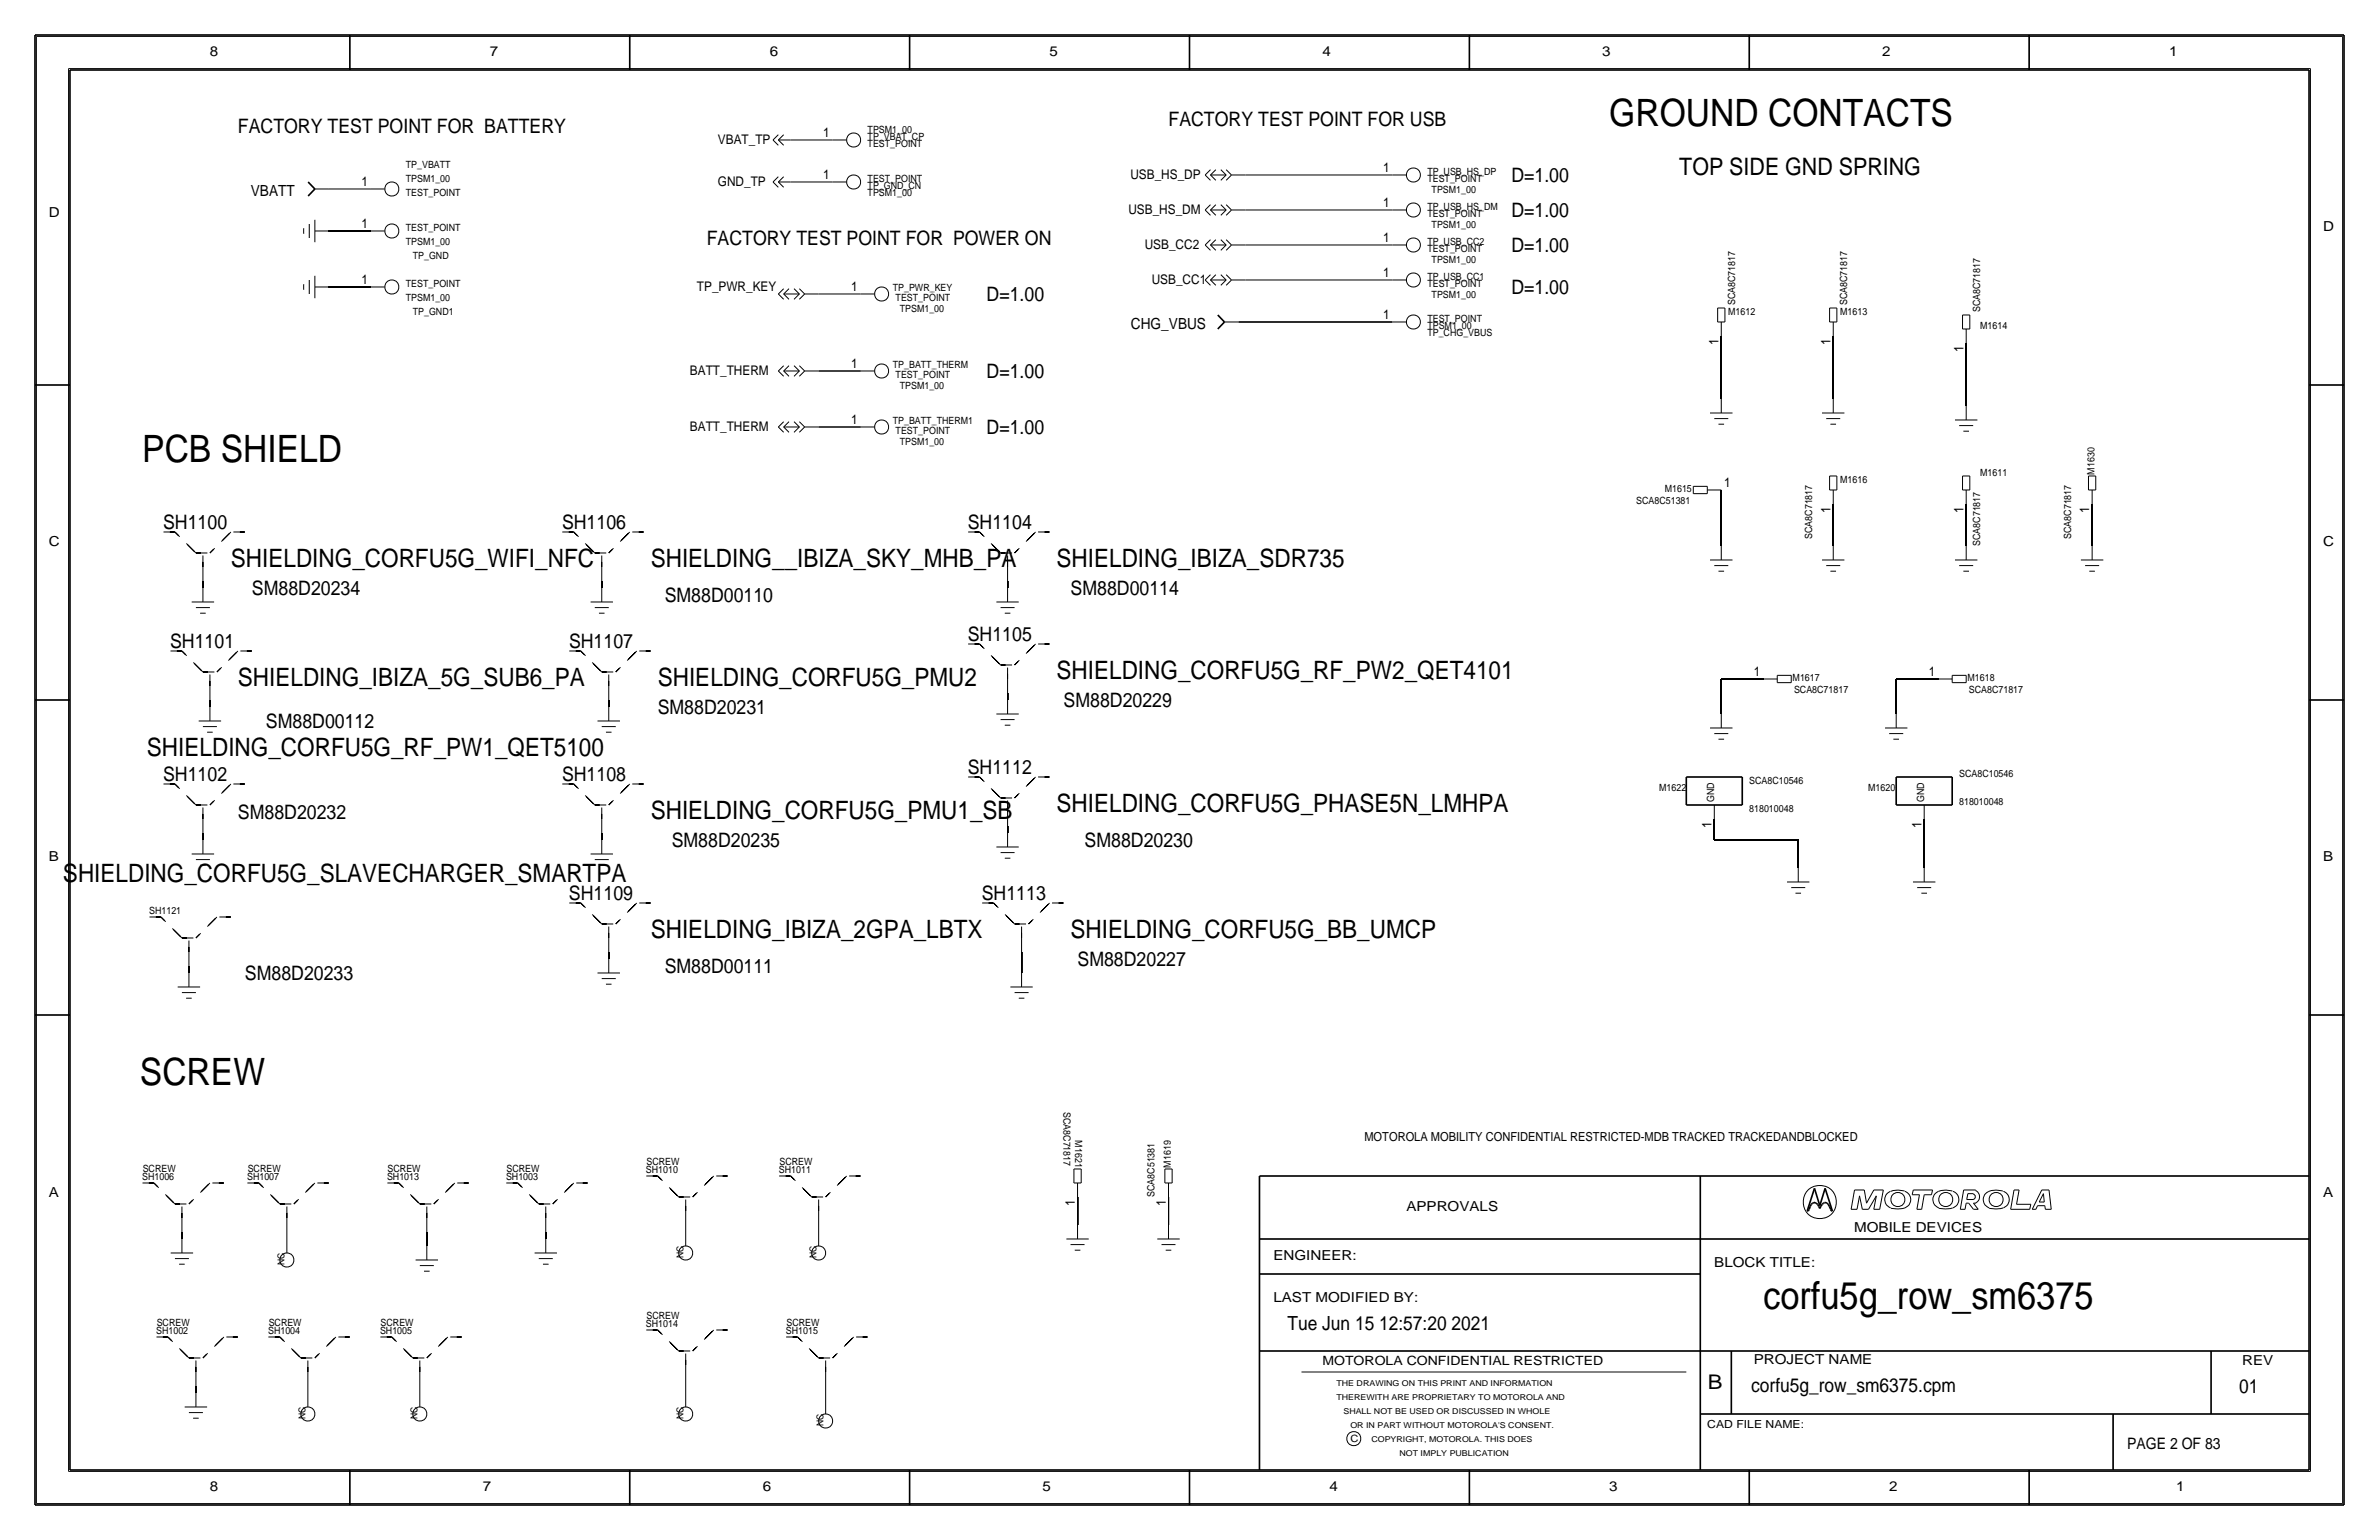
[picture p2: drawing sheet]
<svg xmlns="http://www.w3.org/2000/svg" width="432mm" height="279mm" viewBox="0 0 432 279" stroke-linecap="round" stroke-linejoin="round" font-family="sans-serif">
<defs><g id="words">
<text font-size="7" x="320" y="237.5">corfu5g_row_sm6375</text>
<g font-size="6.8">
<text x="292.1" y="22.9">GROUND CONTACTS</text>
<text x="25.8" y="83.8">PCB SHIELD</text>
<text x="25.4" y="196.8">SCREW</text>
</g>
<g font-size="4.6">
<text x="41.9" y="102.9">SHIELDING_CORFU5G_WIFI_NFC</text>
<text x="118.1" y="102.9">SHIELDING__IBIZA_SKY_MHB_PA</text>
<text x="191.8" y="102.9">SHIELDING_IBIZA_SDR735</text>
<text x="43.2" y="124.5">SHIELDING_IBIZA_5G_SUB6_PA</text>
<text x="119.4" y="124.5">SHIELDING_CORFU5G_PMU2</text>
<text x="191.8" y="123.2">SHIELDING_CORFU5G_RF_PW2_QET4101</text>
<text x="26.7" y="137.2">SHIELDING_CORFU5G_RF_PW1_QET5100</text>
<text x="118.1" y="148.6">SHIELDING_CORFU5G_PMU1_SB</text>
<text x="191.8" y="147.3">SHIELDING_CORFU5G_PHASE5N_LMHPA</text>
<text x="11.4" y="160">SHIELDING_CORFU5G_SLAVECHARGER_SMARTPA</text>
<text x="118.1" y="170.2">SHIELDING_IBIZA_2GPA_LBTX</text>
<text x="194.3" y="170.2">SHIELDING_CORFU5G_BB_UMCP</text>
</g>
<text font-size="4.4" x="304.8" y="31.8">TOP SIDE GND SPRING</text>
<text font-size="3.7" x="310" y="252.1">B</text>
<g font-size="3.6">
<text x="212.1" y="22.9">FACTORY TEST POINT FOR USB</text>
<text x="43.2" y="24.1">FACTORY TEST POINT FOR BATTERY</text>
<text x="274.3" y="33">D=1.00</text>
<text x="274.3" y="39.4">D=1.00</text>
<text x="128.3" y="44.5">FACTORY TEST POINT FOR POWER ON</text>
<text x="274.3" y="45.7">D=1.00</text>
<text x="274.3" y="53.3">D=1.00</text>
<text x="179.1" y="54.6">D=1.00</text>
<text x="179.1" y="68.6">D=1.00</text>
<text x="179.1" y="78.7">D=1.00</text>
<text x="29.6" y="96">SH1100</text>
<text x="102" y="96">SH1106</text>
<text x="175.7" y="96">SH1104</text>
<text x="45.7" y="107.9">SM88D20234</text>
<text x="194.3" y="107.9">SM88D00114</text>
<text x="120.6" y="109.2">SM88D00110</text>
<text x="30.9" y="117.6">SH1101</text>
<text x="103.3" y="117.6">SH1107</text>
<text x="175.7" y="116.3">SH1105</text>
<text x="119.4" y="129.5">SM88D20231</text>
<text x="193" y="128.3">SM88D20229</text>
<text x="48.3" y="132.1">SM88D00112</text>
<text x="29.6" y="141.7">SH1102</text>
<text x="102" y="141.7">SH1108</text>
<text x="175.7" y="140.5">SH1112</text>
<text x="43.2" y="148.6">SM88D20232</text>
<text x="121.9" y="153.7">SM88D20235</text>
<text x="196.8" y="153.7">SM88D20230</text>
<text x="103.3" y="163.3">SH1109</text>
<text x="178.2" y="163.3">SH1113</text>
<text x="44.4" y="177.8">SM88D20233</text>
<text x="120.6" y="176.5">SM88D00111</text>
<text x="195.6" y="175.3">SM88D20227</text>
</g>
<g font-size="3.5">
<text x="233.7" y="241.3">Tue Jun 15 12:57:20 2021</text>
<text x="317.9" y="252.6">corfu5g_row_sm6375.cpm</text>
<text x="406.4" y="252.7">01</text>
</g>
<text font-size="2.9" x="386.1" y="262.9">PAGE 2 OF 83</text>
<g font-size="2.8">
<text x="45.5" y="35.6">VBATT</text>
<text x="205.3" y="59.7">CHG_VBUS</text>
</g>
<g font-size="2.5">
<text x="38.1" y="10.2">8</text>
<text x="88.9" y="10.2">7</text>
<text x="139.7" y="10.2">6</text>
<text x="190.5" y="10.2">5</text>
<text x="240" y="10.2">4</text>
<text x="290.8" y="10.2">3</text>
<text x="341.6" y="10.2">2</text>
<text x="393.7" y="10.2">1</text>
<text x="8.9" y="39.4">D</text>
<text x="421.6" y="41.9">D</text>
<text x="8.9" y="99.1">C</text>
<text x="421.6" y="99.1">C</text>
<text x="8.9" y="156.2">B</text>
<text x="421.6" y="156.2">B</text>
<text x="8.9" y="217.2">A</text>
<text x="255.3" y="219.7">APPROVALS</text>
<text x="421.6" y="217.2">A</text>
<text x="336.5" y="223.5">MOBILE DEVICES</text>
<text x="231.1" y="228.6">ENGINEER:</text>
<text x="311.1" y="229.9">BLOCK TITLE:</text>
<text x="231.1" y="236.2">LAST MODIFIED BY:</text>
<text x="318.3" y="247.5">PROJECT NAME</text>
<text x="407" y="247.6">REV</text>
<text x="38.1" y="270.5">8</text>
<text x="87.6" y="270.5">7</text>
<text x="138.4" y="270.5">6</text>
<text x="189.2" y="270.5">5</text>
<text x="241.3" y="270.5">4</text>
<text x="292.1" y="270.5">3</text>
<text x="342.9" y="270.5">2</text>
<text x="395" y="270.5">1</text>
</g>
<g font-size="2.4">
<text x="130.3" y="26.2">VBAT_TP</text>
<text x="149.4" y="24.9">1</text>
<text x="65.6" y="33.8">1</text>
<text x="130.3" y="33.8">GND_TP</text>
<text x="149.4" y="32.5">1</text>
<text x="205.2" y="32.5">USB_HS_DP</text>
<text x="251" y="31.2">1</text>
<text x="65.6" y="41.4">1</text>
<text x="204.8" y="38.9">USB_HS_DM</text>
<text x="251" y="37.6">1</text>
<text x="207.8" y="45.2">USB_CC2</text>
<text x="251" y="43.9">1</text>
<text x="65.6" y="51.6">1</text>
<text x="126.5" y="52.8">TP_PWR_KEY</text>
<text x="154.5" y="52.8">1</text>
<text x="209" y="51.6">USB_CC1</text>
<text x="251" y="50.3">1</text>
<text x="251" y="57.9">1</text>
<text x="311.9" y="62.7" transform="rotate(-90 311.9 62.7)">1</text>
<text x="332.2" y="62.7" transform="rotate(-90 332.2 62.7)">1</text>
<text x="356.4" y="63.9" transform="rotate(-90 356.4 63.9)">1</text>
<text x="125.2" y="68.1">BATT_THERM</text>
<text x="154.5" y="66.8">1</text>
<text x="154.5" y="77">1</text>
<text x="125.2" y="78.2">BATT_THERM</text>
<text x="312.9" y="88.4">1</text>
<text x="332.2" y="93.1" transform="rotate(-90 332.2 93.1)">1</text>
<text x="356.4" y="93.1" transform="rotate(-90 356.4 93.1)">1</text>
<text x="379.2" y="93.1" transform="rotate(-90 379.2 93.1)">1</text>
<text x="318.3" y="122.7">1</text>
<text x="350.1" y="122.7">1</text>
<text x="310.6" y="150.3" transform="rotate(-90 310.6 150.3)">1</text>
<text x="348.7" y="150.3" transform="rotate(-90 348.7 150.3)">1</text>
<text x="195.1" y="218.9" transform="rotate(-90 195.1 218.9)">1</text>
<text x="211.6" y="218.9" transform="rotate(-90 211.6 218.9)">1</text>
</g>
<g font-size="2.3">
<text x="247.6" y="207">MOTOROLA MOBILITY CONFIDENTIAL RESTRICTED-MDB TRACKED TRACKEDANDBLOCKED</text>
<text x="240" y="247.6">MOTOROLA CONFIDENTIAL RESTRICTED</text>
</g>
<text font-size="2" x="309.9" y="259.1">CAD FILE NAME:</text>
<g font-size="1.8">
<text x="157.5" y="25.4">TP_VBAT_CP</text>
<text x="157.5" y="26.7">TEST_POINT</text>
<text x="157.5" y="24.1">TPSM1_00</text>
<text x="73.7" y="33">TPSM1_00</text>
<text x="73.7" y="35.6">TEST_POINT</text>
<text x="73.7" y="30.5">TP_VBATT</text>
<text x="157.5" y="34.3">TP_GND_CN</text>
<text x="157.5" y="33">TEST_POINT</text>
<text x="157.5" y="35.6">TPSM1_00</text>
<text x="259.1" y="33">TEST_POINT</text>
<text x="259.1" y="31.8">TP_USB_HS_DP</text>
<text x="259.8" y="35">TPSM1_00</text>
<text x="73.7" y="41.9">TEST_POINT</text>
<text x="259.1" y="38.1">TP_USB_HS_DM</text>
<text x="259.1" y="39.4">TEST_POINT</text>
<text x="259.8" y="41.4">TPSM1_00</text>
<text x="73.7" y="44.5">TPSM1_00</text>
<text x="74.9" y="47">TP_GND</text>
<text x="259.1" y="45.7">TEST_POINT</text>
<text x="259.1" y="44.4">TP_USB_CC2</text>
<text x="259.8" y="47.7">TPSM1_00</text>
<text x="73.7" y="52.1">TEST_POINT</text>
<text x="162.1" y="52.8">TP_PWR_KEY</text>
<text x="259.1" y="52.1">TEST_POINT</text>
<text x="259.1" y="50.8">TP_USB_CC1</text>
<text x="73.7" y="54.6">TPSM1_00</text>
<text x="74.9" y="57.2">TP_GND1</text>
<text x="162.6" y="54.6">TEST_POINT</text>
<text x="163.3" y="56.6">TPSM1_00</text>
<text x="259.1" y="59.7">TPSM1_00</text>
<text x="259.1" y="58.4">TEST_POINT</text>
<text x="259.8" y="54.1">TPSM1_00</text>
<text x="313.7" y="57.1">M1612</text>
<text x="315" y="55.4" transform="rotate(-90 315 55.4)">SCA8C71817</text>
<text x="334" y="57.1">M1613</text>
<text x="335.3" y="55.4" transform="rotate(-90 335.3 55.4)">SCA8C71817</text>
<text x="359.4" y="59.7">M1614</text>
<text x="359.4" y="56.6" transform="rotate(-90 359.4 56.6)">SCA8C71817</text>
<text x="259.1" y="61">TP_CHG_VBUS</text>
<text x="162.1" y="66.8">TP_BATT_THERM</text>
<text x="162.6" y="68.6">TEST_POINT</text>
<text x="163.3" y="70.6">TPSM1_00</text>
<text x="162.1" y="76.9">TP_BATT_THERM1</text>
<text x="162.6" y="78.7">TEST_POINT</text>
<text x="163.3" y="80.7">TPSM1_00</text>
<text x="302.2" y="89.3">M1615</text>
<text x="334" y="87.6">M1616</text>
<text x="359.4" y="86.4">M1611</text>
<text x="380.1" y="86.1" transform="rotate(-90 380.1 86.1)">M1630</text>
<text x="297" y="91.4">SCA8C51381</text>
<text x="328.9" y="97.8" transform="rotate(-90 328.9 97.8)">SCA8C71817</text>
<text x="359.4" y="99.1" transform="rotate(-90 359.4 99.1)">SCA8C71817</text>
<text x="375.9" y="97.8" transform="rotate(-90 375.9 97.8)">SCA8C71817</text>
<text x="325.4" y="123.6">M1617</text>
<text x="325.6" y="125.7">SCA8C71817</text>
<text x="357.1" y="123.6">M1618</text>
<text x="357.4" y="125.7">SCA8C71817</text>
<text x="301.1" y="143.5">M1622</text>
<text x="317.5" y="142.2">SCA8C10546</text>
<text x="339.1" y="143.5">M1620</text>
<text x="355.6" y="141">SCA8C10546</text>
<text x="311.1" y="145.5" transform="rotate(-90 311.1 145.5)">GND</text>
<text x="317.5" y="147.3">818010048</text>
<text x="349.2" y="145.5" transform="rotate(-90 349.2 145.5)">GND</text>
<text x="355.6" y="146">818010048</text>
<text x="27.1" y="165.9">SH1121</text>
<text x="193" y="201.7" transform="rotate(90 193 201.7)">SCA8C71817</text>
<text x="195.2" y="206.9" transform="rotate(90 195.2 206.9)">M1621</text>
<text x="25.8" y="214.1">SH1006</text>
<text x="25.9" y="212.6">SCREW</text>
<text x="44.9" y="214.1">SH1007</text>
<text x="45" y="212.6">SCREW</text>
<text x="70.3" y="214.1">SH1013</text>
<text x="70.4" y="212.6">SCREW</text>
<text x="91.8" y="214.1">SH1003</text>
<text x="91.9" y="212.6">SCREW</text>
<text x="117.2" y="212.9">SH1010</text>
<text x="117.3" y="211.3">SCREW</text>
<text x="141.4" y="212.9">SH1011</text>
<text x="141.5" y="211.3">SCREW</text>
<text x="212.5" y="211.8" transform="rotate(-90 212.5 211.8)">M1619</text>
<text x="209.5" y="217.2" transform="rotate(-90 209.5 217.2)">SCA8C51381</text>
<text x="117.3" y="239.3">SCREW</text>
<text x="28.3" y="242.1">SH1002</text>
<text x="28.4" y="240.5">SCREW</text>
<text x="48.7" y="242.1">SH1004</text>
<text x="48.8" y="240.5">SCREW</text>
<text x="69" y="242.1">SH1005</text>
<text x="69.1" y="240.5">SCREW</text>
<text x="117.2" y="240.8">SH1014</text>
<text x="142.6" y="242.1">SH1015</text>
<text x="142.7" y="240.5">SCREW</text>
<text x="245.1" y="261.6">C</text>
</g>
<g font-size="1.7">
<text x="51.7" y="229.5" transform="rotate(-90 51.7 229.5)">NC</text>
<text x="124.1" y="228.2" transform="rotate(-90 124.1 228.2)">NC</text>
<text x="148.2" y="228.2" transform="rotate(-90 148.2 228.2)">NC</text>
<text x="55.5" y="257.5" transform="rotate(-90 55.5 257.5)">NC</text>
<text x="75.8" y="257.5" transform="rotate(-90 75.8 257.5)">NC</text>
<text x="124.1" y="257.5" transform="rotate(-90 124.1 257.5)">NC</text>
<text x="149.5" y="258.7" transform="rotate(-90 149.5 258.7)">NC</text>
</g>
<g font-size="1.5">
<text x="242.6" y="251.5">THE DRAWING ON THIS PRINT AND INFORMATION</text>
<text x="242.6" y="254">THEREWITH ARE PROPRIETARY TO MOTOROLA AND</text>
<text x="243.8" y="256.5">SHALL NOT BE USED OR DISCUSSED IN WHOLE</text>
<text x="245.1" y="259.1">OR IN PART WITHOUT MOTOROLA'S CONSENT.</text>
<text x="248.9" y="261.6">COPYRIGHT, MOTOROLA. THIS DOES</text>
<text x="254" y="264.2">NOT IMPLY PUBLICATION</text>
</g>
</g></defs>
<!-- layer: Nets -->
<path d="M224.8 58.4h27.9z" fill="none" stroke="#000" stroke-width=".3"/>
<g fill="none" stroke="#000" stroke-width=".18">
<path d="M59.7 34.3h7.6zM143.5 25.4h7.6zM143.5 33h7.6zM226.1 38.1h26.6zM226.1 31.8h26.6zM59.7 52.1h7.6zM59.7 41.9h7.6zM148.6 53.3h7.6zM226.1 50.8h26.6zM226.1 44.4h26.6zM148.6 77.5h7.6zM148.6 67.3h7.6z"/>
<path d="M312.4 61v11.4zM332.7 61v11.4zM356.9 62.2v11.5zM312.4 88.9v10.2zM332.7 91.4v7.7zM356.9 91.4v7.7zM379.7 91.4v7.7zM36.8 105.4v1.3zM109.2 105.4v1.3zM182.9 105.4v1.3zM38.1 127v1.3zM110.5 127v1.3z"/>
<path d="M182.9 125.7v1.3zM312.4 123.2v6.3zM312.4 123.2h7.6zM344.2 123.2v6.3zM344.2 123.2h7.6zM36.8 151.1v1.3zM109.2 151.1v1.3zM182.9 149.9v1.2zM311.1 148.6v3.8zM311.1 152.4h15.3zM326.4 152.4v5.1zM349.2 148.6v8.9z"/>
<path d="M34.3 175.3v1.2zM110.5 172.7v1.3zM185.4 172.7v3.8zM195.6 217.2v5zM212.1 217.2v5zM33 223.5v1.3zM52.1 223.5v1.3zM77.5 223.5v2.6zM99.1 223.5v1.3zM124.5 222.2v1.3zM148.6 222.2v1.3zM35.6 251.5v1.2z"/>
<path d="M55.9 251.5v1.2zM76.2 251.5v1.2zM124.5 250.2v2.5zM149.9 251.5v2.5z"/>
</g>
<!-- layer: Components -->
<g fill="none" stroke="#000" stroke-width=".18">
<path d="M57.1 34.3h2.6zM57.1 39.9v4zM67.3 34.3h2.6zM140.3 33l1 1zM140.3 25.4l1 1zM140.3 33l1-.9zM140.3 25.4l1-1zM141.3 33h2.2zM141.3 33l.9-.9zM141.3 25.4h2.2zM141.3 25.4l.9-1zM141.3 33l.9 1z"/>
<path d="M141.3 25.4l.9 1zM151.1 33h2.6zM151.1 25.4h2.6zM218.7 31.8l1 .9zM218.7 38.1l1 1zM218.7 31.8l1-1zM218.7 38.1l1-1zM219.7 31.8l1-1zM219.7 31.8l1 .9zM219.7 38.1l1 1zM219.7 31.8h2.9zM219.7 38.1h2.9z"/>
<path d="M220.7 37.1l-1 1zM221.6 32.7l1-.9zM221.6 39.1l1-1zM221.6 30.8l1 1zM221.6 37.1l1 1zM222.6 30.8l.9 1zM222.6 37.1l.9 1zM222.6 32.7l.9-.9zM222.6 39.1l.9-1zM223.5 31.8h2.6zM223.5 38.1h2.6zM252.7 38.1h2.6z"/>
<path d="M252.7 31.8h2.6zM55.1 51.6v1zM55.1 41.4v1zM56.1 50.8v2.5zM56.1 40.6v2.6zM57.1 52.1h2.6zM57.1 50v4.1zM57.1 41.9h2.6zM67.3 52.1h2.6zM67.3 41.9h2.6zM141.3 53.3l.9-.9zM141.3 53.3l.9 1z"/>
<path d="M142.2 53.3l1 1zM142.2 53.3h2.9zM142.2 53.3l1-.9zM144.1 52.4l1 .9zM144.1 54.3l1-1zM145.1 52.4l.9 .9zM145.1 54.3l1-1zM146.1 53.3h2.5zM156.2 53.3h2.5zM218.7 44.5l1 .9zM218.7 50.8l1 1zM219.7 44.4l1-.9z"/>
<path d="M219.7 50.8l1-1zM219.7 44.5l1 .9zM219.7 50.8l1 1zM219.7 44.4h2.9zM219.7 50.8h2.9zM219.7 43.5l-1 .9zM219.7 49.8l-1 1zM221.6 43.5l1 .9zM221.6 49.8l1 1zM222.3 58.4h2.5zM222.6 43.5l.9 .9zM222.6 49.8l.9 1z"/>
<path d="M222.6 44.5l-1 .9zM222.6 50.8l-1 1zM223.5 44.4h2.6zM223.5 50.8h2.6zM223.5 44.5l-.9 .9zM223.5 50.8l-.9 1zM252.7 58.4h2.6zM252.7 50.8h2.6zM252.7 44.4h2.6zM311.8 58.4h1.3zM311.8 55.9v2.5zM311.8 55.9h1.3z"/>
<path d="M312.4 58.4v2.6zM313.1 55.9v2.5zM332.1 55.9v2.5zM332.1 55.9h1.3zM332.1 58.4h1.3zM332.7 58.4v2.6zM333.4 55.9v2.5zM356.2 59.7h1.3zM356.2 57.2v2.5zM356.2 57.2h1.3zM356.9 59.7v2.5zM357.5 57.2v2.5z"/>
<path d="M141.3 77.5l.9-1zM141.3 67.3l.9-1zM141.3 77.5l.9 .9zM141.3 67.3l.9 1zM142.2 77.5l1 .9zM142.2 67.3l1 1zM142.2 77.5h2.9zM142.2 67.3h2.9zM142.2 77.5l1-1zM142.2 67.3l1-1zM144.1 76.5l1 1zM144.1 66.3l1 1z"/>
<path d="M144.1 78.4l1-.9zM144.1 68.3l1-1zM145.1 76.5l.9 1zM145.1 66.3l.9 1zM145.1 78.4l1-.9zM145.1 68.3l1-1zM146.1 77.5h2.5zM146.1 67.3h2.5zM156.2 77.5h2.5zM156.2 67.3h2.5zM310.4 74.9h4.1zM311.2 75.9h2.5z"/>
<path d="M311.9 77h1zM312.4 72.4v2.5zM330.7 74.9h4.1zM331.5 75.9h2.5zM332.2 77h1zM332.7 72.4v2.5zM354.8 76.2h4.1zM355.6 77.2h2.5zM356.4 78.2h1zM356.9 73.7v2.5zM307.3 89.6h2.6zM307.3 88.2v1.4z"/>
<path d="M307.3 88.2h2.6zM309.9 88.9h2.5zM309.9 88.2v1.4zM312.4 99.1v2.5zM332.1 86.4v2.5zM332.1 86.4h1.3zM332.1 88.9h1.3zM332.7 99.1v2.5zM332.7 88.9v2.5zM333.4 86.4v2.5zM356.2 88.9h1.3zM356.2 86.4v2.5z"/>
<path d="M356.2 86.4h1.3zM356.9 88.9v2.5zM356.9 99.1v2.5zM357.5 86.4v2.5zM379.1 88.9h1.3zM379.1 86.4v2.5zM379.1 86.4h1.3zM379.7 99.1v2.5zM379.7 88.9v2.5zM380.4 86.4v2.5zM34.8 109.2h4.1zM35.6 110.2h2.5z"/>
<path d="M36.3 111.3h1zM36.8 102.9v2.5zM36.8 106.7v2.5zM107.2 109.2h4.1zM108 110.2h2.5zM108.7 111.3h1zM109.2 106.7v2.5zM109.2 102.9v2.5zM180.8 109.2h4.1zM181.6 110.2h2.5zM182.4 111.3h1zM182.9 102.9v2.5z"/>
<path d="M182.9 106.7v2.5zM310.4 101.6h4.1zM311.2 102.6h2.5zM311.9 103.6h1zM330.7 101.6h4.1zM331.5 102.6h2.5zM332.2 103.6h1zM354.8 101.6h4.1zM355.6 102.6h2.5zM356.4 103.6h1zM377.7 101.6h4.1zM378.5 102.6h2.5z"/>
<path d="M379.2 103.6h1zM36.1 130.8h4zM36.8 131.8h2.6zM37.6 132.8h1zM38.1 124.5v2.5zM38.1 128.3v2.5zM108.5 130.8h4zM109.2 131.8h2.6zM110 132.8h1zM110.5 128.3v2.5zM110.5 124.5v2.5zM180.8 129.5h4.1z"/>
<path d="M181.6 130.6h2.5zM182.4 131.6h1zM182.9 123.2v2.5zM182.9 127v2.5zM310.4 132.1h4.1zM311.2 133.1h2.5zM311.9 134.1h1zM312.4 129.5v2.6zM320 123.2h2.6zM322.6 123.9h2.5zM322.6 122.5v1.4zM322.6 122.5h2.5z"/>
<path d="M325.1 122.5v1.4zM342.1 132.1h4.1zM342.9 133.1h2.5zM343.7 134.1h1zM344.2 129.5v2.6zM351.8 123.2h2.5zM354.3 123.9h2.6zM354.3 122.5v1.4zM354.3 122.5h2.6zM356.9 122.5v1.4zM34.8 154.9h4.1zM35.6 156h2.5z"/>
<path d="M36.3 157h1zM36.8 148.6v2.5zM36.8 152.4v2.5zM107.2 154.9h4.1zM108 156h2.5zM108.7 157h1zM109.2 148.6v2.5zM109.2 152.4v2.5zM180.8 153.7h4.1zM181.6 154.7h2.5zM182.4 155.7h1zM182.9 147.3v2.6z"/>
<path d="M182.9 151.1v2.6zM311.1 146.1v2.5zM326.4 157.5v2.5zM349.2 157.5v2.5zM349.2 146.1v2.5zM32.3 179.1h4zM34.3 172.7v2.6zM34.3 176.5v2.6zM108.5 176.5h4zM109.2 177.5h2.6zM110 178.6h1zM110.5 174v2.5z"/>
<path d="M110.5 170.2v2.5zM183.4 179.1h4.1zM185.4 176.5v2.6zM185.4 170.2v2.5zM324.4 160h4zM325.1 161h2.6zM325.9 162.1h1zM347.2 160h4.1zM348 161h2.5zM348.7 162.1h1.1zM33 180.1h2.6zM33.8 181.1h1z"/>
<path d="M184.2 180.1h2.5zM184.9 181.1h1zM124.5 219.7v2.5zM148.6 219.7v2.5zM194.9 212.1h1.3zM194.9 214.6h1.3zM194.9 212.1v2.5zM195.6 214.6v2.6zM196.2 212.1v2.5zM211.4 212.1v2.5zM211.4 212.1h1.4zM211.4 214.6h1.4z"/>
<path d="M212.1 214.6v2.6zM212.8 212.1v2.5zM31 227.3h4.1zM31.7 228.3h2.6zM32.5 229.4h1zM33 224.8v2.5zM33 221v2.5zM52.1 221v2.5zM52.1 224.8v2.5zM75.4 228.6h4.1zM76.2 229.6h2.5zM77 230.6h1z"/>
<path d="M77.5 221v2.5zM77.5 226.1v2.5zM97 227.3h4.1zM97.8 228.3h2.5zM98.6 229.4h1zM99.1 224.8v2.5zM99.1 221v2.5zM124.5 223.5v2.6zM148.6 223.5v2.6zM193.5 224.8h4.1zM194.3 225.8h2.5zM195.1 226.8h1z"/>
<path d="M195.6 222.2v2.6zM210.1 224.8h4zM210.8 225.8h2.6zM211.6 226.8h1zM212.1 222.2v2.6zM33.5 255.3h4.1zM34.3 256.3h2.5zM35.1 257.3h1zM35.6 248.9v2.6zM35.6 252.7v2.6zM55.9 248.9v2.6zM55.9 252.7v2.6z"/>
<path d="M76.2 248.9v2.6zM76.2 252.7v2.6zM124.5 252.7v2.6zM124.5 247.6v2.6zM149.9 254v2.5zM149.9 248.9v2.6z"/>
<circle cx="71.1" cy="34.3" r="1.28"/>
<circle cx="154.9" cy="25.4" r="1.28"/>
<circle cx="154.9" cy="33" r="1.28"/>
<circle cx="256.5" cy="38.1" r="1.28"/>
<circle cx="256.5" cy="31.8" r="1.28"/>
<circle cx="71.1" cy="41.9" r="1.28"/>
<circle cx="71.1" cy="52.1" r="1.28"/>
<circle cx="160" cy="53.4" r="1.28"/>
<circle cx="256.5" cy="50.8" r="1.28"/>
<circle cx="256.5" cy="58.4" r="1.28"/>
<circle cx="256.5" cy="44.5" r="1.28"/>
<circle cx="160" cy="77.5" r="1.28"/>
<circle cx="160" cy="67.3" r="1.28"/>
<circle cx="52.1" cy="228.6" r="1.28"/>
<circle cx="124.5" cy="227.3" r="1.28"/>
<circle cx="148.6" cy="227.3" r="1.28"/>
<circle cx="55.9" cy="256.6" r="1.28"/>
<circle cx="76.2" cy="256.6" r="1.28"/>
<circle cx="124.5" cy="256.6" r="1.28"/>
<circle cx="149.9" cy="257.8" r="1.28"/>
</g>
<g fill="none" stroke="#000" stroke-width=".18" stroke-dasharray="2.1" stroke-linecap="butt">
<path d="M29.2 96.5h2.5zM31.8 96.5l3.8 3.8zM41.9 96.5h2.5zM41.9 96.5l-3.8 3.8zM101.6 96.5h2.5zM104.1 96.5l3.8 3.8zM114.3 96.5l-3.8 3.8zM114.3 96.5h2.5zM175.3 96.5h2.5zM177.8 96.5l3.8 3.8zM188 96.5l-3.9 3.8zM188 96.5h2.5z"/>
<path d="M30.5 118.1h2.5zM33 118.1l3.8 3.8zM35.6 100.3h2.5zM36.8 100.3v2.6zM43.2 118.1l-3.8 3.8zM43.2 118.1h2.5zM102.9 118.1h2.5zM105.4 118.1l3.8 3.8zM107.9 100.3h2.6zM109.2 100.3v2.6zM115.6 118.1h2.5zM115.6 118.1l-3.8 3.8z"/>
<path d="M175.3 116.8h2.5zM177.8 116.8l3.8 3.9zM181.6 100.3h2.5zM182.9 100.3v2.6zM188 116.8l-3.9 3.9zM188 116.8h2.5zM36.8 121.9h2.6zM38.1 121.9v2.6zM109.2 121.9h2.6zM110.5 121.9v2.6zM181.6 120.7h2.5zM182.9 120.7v2.5z"/>
<path d="M29.2 142.2h2.5zM31.8 142.2l3.8 3.8zM35.6 146h2.5zM36.8 146.1v2.5zM38.1 146.1l3.8-3.9zM41.9 142.2h2.5zM101.6 142.2h2.5zM104.1 142.2l3.8 3.8zM107.9 146h2.6zM109.2 146.1v2.5zM114.3 142.2l-3.8 3.9zM114.3 142.2h2.5z"/>
<path d="M175.3 141h2.5zM177.8 141l3.8 3.8zM181.6 144.8h2.5zM182.9 144.8v2.5zM188 141l-3.9 3.8zM188 141h2.5zM26.7 166.4h2.5zM29.2 166.4l3.8 3.8zM33 170.2h2.6zM34.3 170.2v2.5zM39.4 166.4l-3.8 3.8zM39.4 166.4h2.5z"/>
<path d="M102.9 163.8h2.5zM105.4 163.8l3.8 3.8zM109.2 167.6h2.6zM110.5 167.6v2.6zM115.6 163.8h2.5zM115.6 163.8l-3.8 3.8zM177.8 163.8h2.5zM180.3 163.8l3.8 3.8zM184.1 167.6h2.6zM185.4 167.6v2.6zM190.5 163.8l-3.8 3.8zM190.5 163.8h2.5z"/>
<path d="M25.4 214.6h2.5zM27.9 214.6l3.8 3.8zM31.7 218.4h2.6zM33 218.4v2.6zM38.1 214.6h2.5zM38.1 214.6l-3.8 3.8zM44.4 214.6h2.6zM47 214.6l3.8 3.8zM50.8 218.4h2.5zM52.1 218.4v2.6zM57.1 214.6h2.6zM57.1 214.6l-3.8 3.8z"/>
<path d="M69.8 214.6h2.6zM72.4 214.6l3.8 3.8zM76.2 218.4h2.5zM77.5 218.4v2.6zM82.5 214.6h2.6zM82.5 214.6l-3.8 3.8zM91.4 214.6h2.6zM94 214.6l3.8 3.8zM97.8 218.4h2.5zM99.1 218.4v2.6zM104.1 214.6h2.6zM104.1 214.6l-3.8 3.8z"/>
<path d="M116.8 213.4h2.6zM119.4 213.4l3.8 3.8zM123.2 217.2h2.5zM124.5 217.2v2.5zM129.5 213.4h2.6zM129.5 213.4l-3.8 3.8zM141 213.4h2.5zM143.5 213.4l3.8 3.8zM147.3 217.2h2.6zM148.6 217.2v2.5zM153.7 213.4h2.5zM153.7 213.4l-3.8 3.8z"/>
<path d="M27.9 242.6h2.6zM30.5 242.6l3.8 3.8zM34.3 246.4h2.5zM35.6 246.4v2.5zM40.6 242.6l-3.8 3.8zM40.6 242.6h2.6zM48.3 242.6h2.5zM50.8 242.6l3.8 3.8zM54.6 246.4h2.6zM55.9 246.4v2.5zM61 242.6h2.5zM61 242.6l-3.8 3.8z"/>
<path d="M68.6 242.6h2.5zM71.1 242.6l3.8 3.8zM74.9 246.4h2.6zM76.2 246.4v2.5zM77.5 246.4l3.8-3.8zM81.3 242.6h2.5zM116.8 241.3h2.6zM119.4 241.3l3.8 3.8zM123.2 245.1h2.5zM124.5 245.1v2.5zM129.5 241.3h2.6zM129.5 241.3l-3.8 3.8z"/>
<path d="M142.2 242.6h2.6zM144.8 242.6l3.8 3.8zM148.6 246.4h2.5zM149.9 246.4v2.5zM154.9 242.6h2.6zM154.9 242.6l-3.8 3.8z"/>
</g>
<path d="M55.9 33l1.3 1.3zM57.1 34.3l-1.2 1.3zM221 57.2l1.3 1.2zM222.2 58.4l-1.2 1.3zM306.1 141v5zM306.1 146h10.1zM306.1 141h10.1zM316.2 141v5.1zM344.2 141v5zM344.2 146h10.1zM344.2 141h10.1zM354.3 141v5.1z" fill="none" stroke="#000" stroke-width=".3"/>
<!-- layer: Page Border and Title Block -->
<g fill="none" stroke="#000" stroke-width=".3">
<path d="M6.3 6.4v266.7zM6.4 6.4h419zM12.7 12.7h406.4zM12.7 12.7v254zM63.5 6.4v6.3zM114.3 6.4v6.3zM165.1 6.4v6.3zM215.9 6.3v6.4zM266.7 6.4v6.3zM317.5 6.4v6.3zM368.3 6.4v6.3zM419.1 12.7v254z"/>
<path d="M425.4 6.4v266.7zM6.3 69.8h6.4zM419.1 69.8h6.3zM6.3 127h6.4zM419.1 127h6.3zM6.3 184.1h6.4zM419.1 184.1h6.3zM228.6 213.4v53.3zM228.6 213.4h190.5zM308.6 213.4v53.3zM328 219.7h.2zM328.4 219.4l-.2 .3z"/>
<path d="M328.6 218.8l-.2 .6zM328.8 218.5l-.2 .3zM329 218.3l.2-.1zM329 218.3l-.2 .2zM329.2 218.2h.2zM329.3 215.6l-1.3 4.1zM329.3 215.6l1 3.1zM329.4 218.2l.2 .1zM329.6 218.3l.3 .2zM329.9 218.5l.2 .3zM330.1 218.8l.2 .5zM330.5 218.8l-.2 .5z"/>
<path d="M330.8 218.5l-.3 .3zM331 218.3l-.2 .2zM331 218.3l.2-.1zM331.2 218.2h.2zM331.3 215.6l1.3 4.1zM331.3 215.6l-1 3.1zM331.4 218.2l.2 .1zM331.6 218.3l.2 .2zM331.8 218.5l.2 .3zM332 218.8l.3 .6zM332.3 219.4l.1 .3zM332.4 219.7h.2z"/>
<path d="M228.6 231.1h80zM228.6 224.8h190.5zM228.6 245.1h190.5zM308.6 256.5h110.5zM314.2 245.1v11.4zM383.5 256.5v10.2zM401.3 245.1v11.4zM6.4 273h419zM12.7 266.7h406.4zM63.5 266.7v6.4zM114.3 266.7v6.4zM165.1 266.7v6.4z"/>
<path d="M215.9 266.7v6.3zM266.7 266.7v6.4zM317.5 266.7v6.4zM368.3 266.7v6.4z"/>
</g>
<g fill="none" stroke="#000" stroke-width=".18">
<path d="M6.6 6.6h418.6zM6.6 6.6v266.2zM12.4 12.4v254.6zM12.4 12.4h407zM419.4 12.4v254.6zM425.2 6.6v266.2zM336 219.4h1.1zM336.6 215.9h1.8zM336.6 215.9l-.6 3.5zM337.5 217l-.4 2.4zM337.5 217l.5 2.4zM338 219.4h1.1z"/>
<path d="M338.4 215.9l.4 2.4zM340.1 219.4h1.1zM340.1 215.9h1.7zM340.1 215.9l-1.3 2.4zM340.6 217l-1.5 2.4zM340.6 217l-.5 2.4zM341.8 215.9l-.6 3.5zM343.1 216.2a1.6 1.6 0 0 0-1 1.5 1.6 1.6 0 0 0 1.1 1.5M345.7 216.1h-.2a4 4 0 0 0-2.3 .1M345.7 216.2a1.59 1.59 0 0 1 1.1 1.5 1.59 1.59 0 0 1-1.1 1.5 5.1 5.1 0 0 1-2.5 0M347.1 216.8h1.3zM347.3 215.9l-.2 .9z"/>
<path d="M347.3 215.9h3.5zM347.9 219.4h.9zM348.4 216.8l-.5 2.6zM349.2 216.8l-.4 2.6zM349.2 216.8h1.4zM350.8 215.9l-.2 .9zM354.4 216.1a3.1 3.1 0 0 0-3.3 .7 1.62 1.62 0 0 0 .8 2.4M354.4 219.2a5.1 5.1 0 0 1-2.5 0M354.5 216.2a1.59 1.59 0 0 1 1 1.5 1.59 1.59 0 0 1-1 1.5M355.8 219.4h.9zM356.4 215.9h2.2zM356.4 215.9l-.6 3.5z"/>
<path d="M356.9 218.3l-.2 1.1zM356.9 218.3h.4zM357 217.6h1.2zM357.2 216.6l-.2 1zM357.2 216.6h1zM357.3 218.3l.9 1.1zM358.1 216.7a.5 .5 0 0 1 .4 .4 .5 .5 0 0 1-.4 .5M358.2 218.3l.9 1.1zM358.2 218.3h.4zM358.2 219.4h.9zM358.5 216a1.24 1.24 0 0 1 .8 1.1 1.24 1.24 0 0 1-.8 1.2M363.5 216.1a3.1 3.1 0 0 0-3.3 .7 1.62 1.62 0 0 0 .8 2.4"/>
<path d="M363.6 219.2a5.1 5.1 0 0 1-2.6 0M363.6 216.2a1.59 1.59 0 0 1 1.1 1.5 1.59 1.59 0 0 1-1.1 1.5M364.9 219.4h3.5zM365.6 215.9l-.7 3.5zM365.6 215.9h.9zM366 218.5h2.6zM366.5 215.9l-.5 2.6zM368.6 218.5l-.2 .9zM368.9 219.4h.6zM369.8 218.7h1.3zM369.8 218.7l-.3 .7zM370.1 218.1h.9z"/>
<path d="M370.6 215.9l-1.7 3.5zM370.6 215.9h1.3zM370.9 216.6l-.8 1.5zM370.9 216.6l.1 1.5zM371.1 218.7l.1 .7zM371.2 219.4h1.1zM371.9 215.9l.4 3.5zM236.2 248.9h69.9zM6.6 272.8h418.6zM12.4 267h407z"/>
<circle cx="330.3" cy="218.1" r="3"/>
<circle cx="344.5" cy="217.6" r="1.28"/>
<circle cx="353.2" cy="217.6" r="1.28"/>
<circle cx="362.3" cy="217.6" r="1.28"/>
<circle cx="245.7" cy="261" r="1.28"/>
</g>
<use href="#words"/>
</svg>
